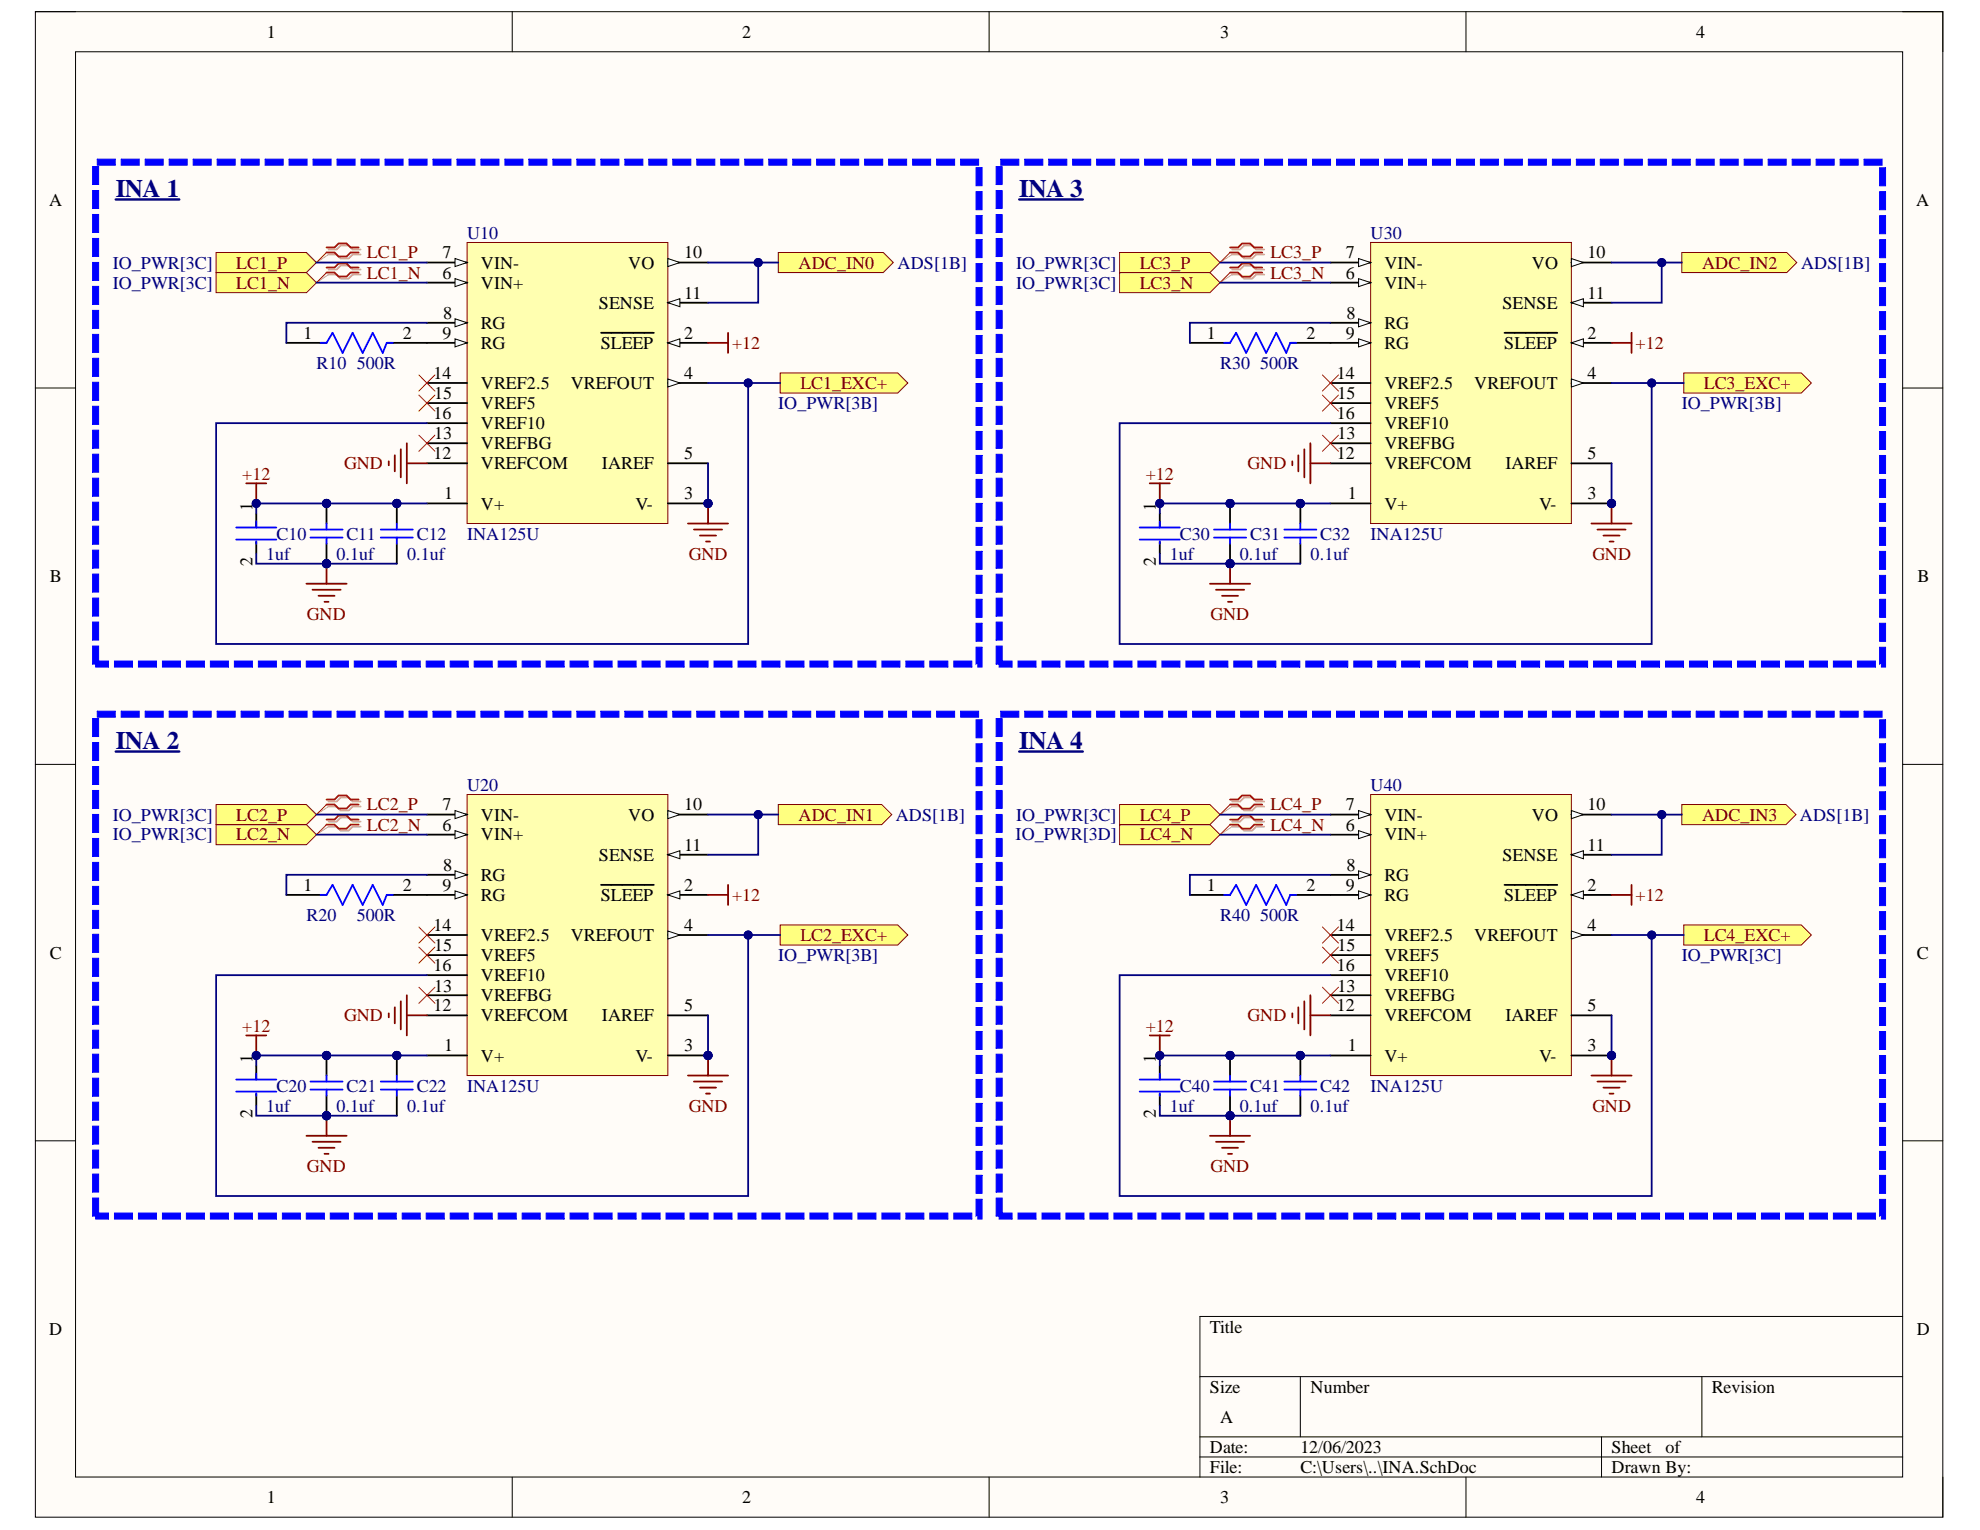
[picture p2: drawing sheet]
<svg xmlns="http://www.w3.org/2000/svg" width="279mm" height="216mm" viewBox="0 0 279 216" stroke-linecap="round" stroke-linejoin="round" font-family="sans-serif">
<defs><g id="words">
<g font-size="3.6" fill="#000080">
<text x="16.3" y="27.8">INA 1</text>
<text x="143.8" y="27.8">INA 3</text>
<text x="16.3" y="105.7">INA 2</text>
<text x="143.8" y="105.7">INA 4</text>
</g>
<g font-size="2.5">
<text x="37.6" y="5.3">1</text>
<text x="104.7" y="5.3">2</text>
<text x="172.2" y="5.3">3</text>
<text x="239.3" y="5.3">4</text>
<text x="6.9" y="29">A</text>
<text x="270.4" y="29">A</text>
<text x="62.4" y="39.3">6</text>
<text x="62.4" y="36.5">7</text>
<text x="67.9" y="40.8">VIN+</text>
<text x="67.9" y="37.9">VIN-</text>
<text x="88.7" y="37.9">VO</text>
<text x="96.5" y="36.5">10</text>
<text x="189.9" y="39.3">6</text>
<text x="189.9" y="36.5">7</text>
<text x="195.3" y="40.8">VIN+</text>
<text x="195.3" y="37.9">VIN-</text>
<text x="216.2" y="37.9">VO</text>
<text x="224" y="36.5">10</text>
<text x="42.8" y="47.8">1</text>
<text x="56.9" y="47.8">2</text>
<text x="62.4" y="47.8">9</text>
<text x="62.5" y="45">8</text>
<text x="67.9" y="46.4">RG</text>
<text x="84.5" y="43.6">SENSE</text>
<text x="96.5" y="47.8">2</text>
<text x="96.5" y="42.1">11</text>
<text x="170.3" y="47.8">1</text>
<text x="184.3" y="47.8">2</text>
<text x="189.9" y="47.8">9</text>
<text x="190" y="45">8</text>
<text x="195.3" y="46.4">RG</text>
<text x="212" y="43.6">SENSE</text>
<text x="224" y="47.8">2</text>
<text x="224" y="42.1">11</text>
<text x="61.2" y="53.5">14</text>
<text x="67.9" y="49.2">RG</text>
<text x="84.8" y="49.2">SLEEP</text>
<text x="96.5" y="53.5">4</text>
<text x="188.7" y="53.5">14</text>
<text x="195.3" y="49.2">RG</text>
<text x="212.3" y="49.2">SLEEP</text>
<text x="224" y="53.5">4</text>
<text x="61.2" y="59.1">16</text>
<text x="61.3" y="56.3">15</text>
<text x="67.9" y="54.9">VREF2.5</text>
<text x="67.9" y="57.7">VREF5</text>
<text x="80.5" y="54.9">VREFOUT</text>
<text x="188.7" y="59.1">16</text>
<text x="188.7" y="56.3">15</text>
<text x="195.3" y="54.9">VREF2.5</text>
<text x="195.3" y="57.7">VREF5</text>
<text x="208" y="54.9">VREFOUT</text>
<text x="61.2" y="64.8">12</text>
<text x="61.3" y="62">13</text>
<text x="67.9" y="63.4">VREFBG</text>
<text x="67.9" y="60.6">VREF10</text>
<text x="96.5" y="64.8">5</text>
<text x="188.7" y="64.8">12</text>
<text x="188.7" y="62">13</text>
<text x="195.3" y="63.4">VREFBG</text>
<text x="195.3" y="60.6">VREF10</text>
<text x="224" y="64.8">5</text>
<text x="62.7" y="70.5">1</text>
<text x="67.9" y="71.9">V+</text>
<text x="67.9" y="66.2">VREFCOM</text>
<text x="84.9" y="66.2">IAREF</text>
<text x="89.7" y="71.9">V-</text>
<text x="96.5" y="70.5">3</text>
<text x="190.2" y="70.5">1</text>
<text x="195.3" y="71.9">V+</text>
<text x="195.3" y="66.2">VREFCOM</text>
<text x="212.4" y="66.2">IAREF</text>
<text x="217.2" y="71.9">V-</text>
<text x="224" y="70.5">3</text>
<text x="35.6" y="72.2" transform="rotate(-90 35.6 72.2)">1</text>
<text x="163.1" y="72.2" transform="rotate(-90 163.1 72.2)">1</text>
<text x="7" y="82.1">B</text>
<text x="35.6" y="79.9" transform="rotate(-90 35.6 79.9)">2</text>
<text x="163.1" y="79.9" transform="rotate(-90 163.1 79.9)">2</text>
<text x="270.6" y="82.1">B</text>
<text x="62.4" y="117.2">6</text>
<text x="62.4" y="114.4">7</text>
<text x="67.9" y="118.6">VIN+</text>
<text x="67.9" y="115.8">VIN-</text>
<text x="88.7" y="115.8">VO</text>
<text x="96.5" y="114.4">10</text>
<text x="189.9" y="117.2">6</text>
<text x="189.9" y="114.4">7</text>
<text x="195.3" y="118.6">VIN+</text>
<text x="195.3" y="115.8">VIN-</text>
<text x="216.2" y="115.8">VO</text>
<text x="224" y="114.4">10</text>
<text x="42.8" y="125.7">1</text>
<text x="56.9" y="125.7">2</text>
<text x="62.4" y="125.7">9</text>
<text x="62.5" y="122.9">8</text>
<text x="67.9" y="124.3">RG</text>
<text x="84.5" y="121.5">SENSE</text>
<text x="96.5" y="125.7">2</text>
<text x="96.5" y="120">11</text>
<text x="170.3" y="125.7">1</text>
<text x="184.3" y="125.7">2</text>
<text x="189.9" y="125.7">9</text>
<text x="190" y="122.9">8</text>
<text x="195.3" y="124.3">RG</text>
<text x="212" y="121.5">SENSE</text>
<text x="224" y="125.7">2</text>
<text x="224" y="120">11</text>
<text x="61.2" y="131.4">14</text>
<text x="67.9" y="127.1">RG</text>
<text x="84.8" y="127.1">SLEEP</text>
<text x="96.5" y="131.4">4</text>
<text x="188.7" y="131.4">14</text>
<text x="195.3" y="127.1">RG</text>
<text x="212.3" y="127.1">SLEEP</text>
<text x="224" y="131.4">4</text>
<text x="7" y="135.3">C</text>
<text x="61.2" y="137">16</text>
<text x="61.3" y="134.2">15</text>
<text x="67.9" y="132.8">VREF2.5</text>
<text x="67.9" y="135.6">VREF5</text>
<text x="80.5" y="132.8">VREFOUT</text>
<text x="188.7" y="137">16</text>
<text x="188.7" y="134.2">15</text>
<text x="195.3" y="132.8">VREF2.5</text>
<text x="195.3" y="135.6">VREF5</text>
<text x="208" y="132.8">VREFOUT</text>
<text x="270.5" y="135.3">C</text>
<text x="61.2" y="142.7">12</text>
<text x="61.3" y="139.9">13</text>
<text x="67.9" y="141.3">VREFBG</text>
<text x="67.9" y="138.5">VREF10</text>
<text x="96.5" y="142.7">5</text>
<text x="188.7" y="142.7">12</text>
<text x="188.7" y="139.9">13</text>
<text x="195.3" y="141.3">VREFBG</text>
<text x="195.3" y="138.5">VREF10</text>
<text x="224" y="142.7">5</text>
<text x="62.7" y="148.4">1</text>
<text x="67.9" y="149.8">V+</text>
<text x="67.9" y="144.1">VREFCOM</text>
<text x="84.9" y="144.1">IAREF</text>
<text x="89.7" y="149.8">V-</text>
<text x="96.5" y="148.4">3</text>
<text x="190.2" y="148.4">1</text>
<text x="195.3" y="149.8">V+</text>
<text x="195.3" y="144.1">VREFCOM</text>
<text x="212.4" y="144.1">IAREF</text>
<text x="217.2" y="149.8">V-</text>
<text x="224" y="148.4">3</text>
<text x="35.6" y="150.1" transform="rotate(-90 35.6 150.1)">1</text>
<text x="163.1" y="150.1" transform="rotate(-90 163.1 150.1)">1</text>
<text x="35.6" y="157.8" transform="rotate(-90 35.6 157.8)">2</text>
<text x="163.1" y="157.8" transform="rotate(-90 163.1 157.8)">2</text>
<text x="6.9" y="188.4">D</text>
<text x="170.7" y="188">Title</text>
<text x="270.5" y="188.4">D</text>
<text x="170.7" y="196.5">Size</text>
<text x="184.9" y="196.5">Number</text>
<text x="241.5" y="196.5">Revision</text>
<text x="172.2" y="200.8">A</text>
<text x="170.7" y="205">Date:</text>
<text x="170.7" y="207.8">File:</text>
<text x="183.5" y="205">12/06/2023</text>
<text x="183.5" y="207.8">C:\Users\..\INA.SchDoc</text>
<text x="227.4" y="205">Sheet</text>
<text x="227.4" y="207.8">Drawn By:</text>
<text x="235" y="205">of</text>
<text x="37.6" y="212.1">1</text>
<text x="104.7" y="212.1">2</text>
<text x="172.2" y="212.1">3</text>
<text x="239.3" y="212.1">4</text>
</g>
<g font-size="2.5" fill="#000080">
<text x="65.9" y="33.7">U10</text>
<text x="193.4" y="33.7">U30</text>
<text x="15.9" y="40.8">IO_PWR[3C]</text>
<text x="15.9" y="37.9">IO_PWR[3C]</text>
<text x="126.6" y="37.9">ADS[1B]</text>
<text x="143.4" y="40.8">IO_PWR[3C]</text>
<text x="143.4" y="37.9">IO_PWR[3C]</text>
<text x="254.1" y="37.9">ADS[1B]</text>
<text x="44.7" y="52">R10</text>
<text x="50.3" y="52">500R</text>
<text x="172.2" y="52">R30</text>
<text x="177.8" y="52">500R</text>
<text x="109.8" y="57.7">IO_PWR[3B]</text>
<text x="237.3" y="57.7">IO_PWR[3B]</text>
<text x="39" y="76.1">C10</text>
<text x="48.9" y="76.1">C11</text>
<text x="58.8" y="76.1">C12</text>
<text x="65.9" y="76.1">INA125U</text>
<text x="166.5" y="76.1">C30</text>
<text x="176.4" y="76.1">C31</text>
<text x="186.3" y="76.1">C32</text>
<text x="193.4" y="76.1">INA125U</text>
<text x="37.6" y="79">1uf</text>
<text x="47.5" y="79">0.1uf</text>
<text x="57.4" y="79">0.1uf</text>
<text x="165.1" y="79">1uf</text>
<text x="175" y="79">0.1uf</text>
<text x="184.9" y="79">0.1uf</text>
<text x="65.9" y="111.6">U20</text>
<text x="193.4" y="111.6">U40</text>
<text x="15.9" y="118.6">IO_PWR[3C]</text>
<text x="15.9" y="115.8">IO_PWR[3C]</text>
<text x="126.4" y="115.8">ADS[1B]</text>
<text x="143.3" y="118.6">IO_PWR[3D]</text>
<text x="143.4" y="115.8">IO_PWR[3C]</text>
<text x="254" y="115.8">ADS[1B]</text>
<text x="43.2" y="129.9">R20</text>
<text x="50.3" y="129.9">500R</text>
<text x="172.2" y="129.9">R40</text>
<text x="177.8" y="129.9">500R</text>
<text x="109.8" y="135.6">IO_PWR[3B]</text>
<text x="237.3" y="135.6">IO_PWR[3C]</text>
<text x="39" y="154">C20</text>
<text x="48.9" y="154">C21</text>
<text x="58.8" y="154">C22</text>
<text x="65.9" y="154">INA125U</text>
<text x="166.5" y="154">C40</text>
<text x="176.4" y="154">C41</text>
<text x="186.3" y="154">C42</text>
<text x="193.4" y="154">INA125U</text>
<text x="37.6" y="156.9">1uf</text>
<text x="47.5" y="156.9">0.1uf</text>
<text x="57.4" y="156.9">0.1uf</text>
<text x="165.1" y="156.9">1uf</text>
<text x="175" y="156.9">0.1uf</text>
<text x="184.9" y="156.9">0.1uf</text>
</g>
<g font-size="2.5" fill="#800000">
<text x="33.3" y="40.8">LC1_N</text>
<text x="33.3" y="37.9">LC1_P</text>
<text x="51.8" y="36.5">LC1_P</text>
<text x="51.8" y="39.3">LC1_N</text>
<text x="112.7" y="37.9">ADC_IN0</text>
<text x="160.8" y="40.8">LC3_N</text>
<text x="160.8" y="37.9">LC3_P</text>
<text x="179.3" y="36.5">LC3_P</text>
<text x="179.3" y="39.3">LC3_N</text>
<text x="240.2" y="37.9">ADC_IN2</text>
<text x="103.3" y="49.2">+12</text>
<text x="230.8" y="49.2">+12</text>
<text x="112.9" y="54.9">LC1_EXC+</text>
<text x="240.4" y="54.9">LC3_EXC+</text>
<text x="34.2" y="67.7">+12</text>
<text x="48.6" y="66.2">GND</text>
<text x="161.7" y="67.7">+12</text>
<text x="176.1" y="66.2">GND</text>
<text x="97.2" y="79">GND</text>
<text x="224.7" y="79">GND</text>
<text x="43.3" y="87.5">GND</text>
<text x="170.8" y="87.5">GND</text>
<text x="33.3" y="118.6">LC2_N</text>
<text x="33.3" y="115.8">LC2_P</text>
<text x="51.8" y="114.4">LC2_P</text>
<text x="51.8" y="117.2">LC2_N</text>
<text x="112.7" y="115.8">ADC_IN1</text>
<text x="160.8" y="118.6">LC4_N</text>
<text x="160.8" y="115.8">LC4_P</text>
<text x="179.3" y="114.4">LC4_P</text>
<text x="179.3" y="117.2">LC4_N</text>
<text x="240.2" y="115.8">ADC_IN3</text>
<text x="103.3" y="127.1">+12</text>
<text x="230.8" y="127.1">+12</text>
<text x="112.9" y="132.8">LC2_EXC+</text>
<text x="240.4" y="132.8">LC4_EXC+</text>
<text x="34.2" y="145.6">+12</text>
<text x="48.6" y="144.1">GND</text>
<text x="161.7" y="145.6">+12</text>
<text x="176.1" y="144.1">GND</text>
<text x="97.2" y="156.9">GND</text>
<text x="224.7" y="156.9">GND</text>
<text x="43.3" y="165.4">GND</text>
<text x="170.8" y="165.4">GND</text>
</g>
</g></defs>
<path d="M5 1.6h269.2v212.5h-269.2z" fill-rule="evenodd" fill="#fffcf8"/>
<path d="M5 1.6h269.2v212.5h-269.2z" fill="none" stroke="#000" stroke-width=".14"/>
<path d="M10.7 7.3h257.8v201.1h-257.8z" fill-rule="evenodd" fill="#fffcf8"/>
<g fill="none" stroke="#000" stroke-width=".14">
<path d="M5 1.6h5.7M10.7 7.3h257.8v201.1h-257.8zM72.3 1.6v5.7M139.6 1.6v5.7M206.9 1.6v5.7M268.5 1.6h5.7v5.7M5 54.8h5.7M268.5 54.8h5.7M5 107.9h5.7M268.5 107.9h5.7M5 161h5.7M268.5 161h5.7"/>
<path d="M169.3 194.3h99.2M183.5 194.3v8.5M240.2 194.3v8.5M268.5 185.8h-99.2v22.6M72.3 208.4v5.7M139.6 208.4v5.7M169.3 202.8h99.2M169.3 205.6h99.2M206.9 208.4v5.7M226 202.8v5.6M274.2 208.4v5.7"/>
</g>
<circle cx="99.9" cy="71" r=".57" fill="#000080"/>
<circle cx="99.9" cy="71" r=".57" fill="none" stroke="#000080" stroke-width=".14"/>
<path d="M65.9 34.2h28.3v39.7h-28.3z" fill-rule="evenodd" fill="#ffffb0"/>
<path d="M65.9 34.2h28.3v39.7h-28.3z" fill="none" stroke="#800000" stroke-width=".14"/>
<path d="M94.2 48.4h5.7M60.2 71h5.7" fill="none" stroke="#000" stroke-width=".25"/>
<path d="M94.2 48.4l1.7-.6v1.1z" fill="#f8fcff"/>
<path d="M94.2 48.4l1.7-.6v1.1z" fill="none" stroke="#000" stroke-width=".14"/>
<path d="M84.8 47h7.5M94.2 71h5.7" fill="none" stroke="#000" stroke-width=".25"/>
<circle cx="99.9" cy="71" r=".57" fill="#000080"/>
<circle cx="99.9" cy="71" r=".57" fill="none" stroke="#000080" stroke-width=".14"/>
<path d="M94.2 54h5.7" fill="none" stroke="#000" stroke-width=".25"/>
<path d="M94.2 53.5l1.7 .5-1.7 .6z" fill="#f8fcff"/>
<path d="M94.2 53.5l1.7 .5-1.7 .6z" fill="none" stroke="#000" stroke-width=".14"/>
<path d="M60.2 39.9h5.7M94.2 65.4h5.7" fill="none" stroke="#000" stroke-width=".25"/>
<path d="M64.2 39.3l1.7 .6-1.7 .5z" fill="#f8fcff"/>
<path d="M64.2 39.3l1.7 .6-1.7 .5z" fill="none" stroke="#000" stroke-width=".14"/>
<path d="M60.2 37h5.7" fill="none" stroke="#000" stroke-width=".25"/>
<path d="M64.2 36.5l1.7 .5-1.7 .6z" fill="#f8fcff"/>
<path d="M64.2 36.5l1.7 .5-1.7 .6z" fill="none" stroke="#000" stroke-width=".14"/>
<path d="M60.2 45.5h5.7" fill="none" stroke="#000" stroke-width=".25"/>
<path d="M64.2 45l1.7 .5-1.7 .6z" fill="#f8fcff"/>
<path d="M64.2 45l1.7 .5-1.7 .6z" fill="none" stroke="#000" stroke-width=".14"/>
<path d="M60.2 48.4h5.7" fill="none" stroke="#000" stroke-width=".25"/>
<path d="M64.2 47.8l1.7 .6-1.7 .5z" fill="#f8fcff"/>
<path d="M64.2 47.8l1.7 .6-1.7 .5z" fill="none" stroke="#000" stroke-width=".14"/>
<path d="M94.2 37h5.7" fill="none" stroke="#000" stroke-width=".25"/>
<path d="M94.2 36.5l1.7 .5-1.7 .6z" fill="#f8fcff"/>
<path d="M94.2 36.5l1.7 .5-1.7 .6z" fill="none" stroke="#000" stroke-width=".14"/>
<path d="M94.2 42.7h5.7" fill="none" stroke="#000" stroke-width=".25"/>
<path d="M94.2 42.7l1.7-.6v1.2z" fill="#f8fcff"/>
<path d="M94.2 42.7l1.7-.6v1.2z" fill="none" stroke="#000" stroke-width=".14"/>
<path d="M40.4 48.4h5.7M54.6 48.4h5.6M60.2 54h5.7M60.2 56.9h5.7M60.2 59.7h5.7M60.2 65.4h5.7M60.2 62.5h5.7" fill="none" stroke="#000" stroke-width=".25"/>
<path d="M45.2 48.4h.9l.8-1.4 1.4 2.8 1.5-2.8 1.4 2.8 1.4-2.8 1.4 2.8 .6-1.4h.8" fill="none" stroke="#00f" stroke-width=".25"/>
<circle cx="56" cy="71" r=".57" fill="#000080"/>
<circle cx="56" cy="71" r=".57" fill="none" stroke="#000080" stroke-width=".14"/>
<path d="M56 71v2.9M56 76.7v2.8" fill="none" stroke="#000" stroke-width=".25"/>
<circle cx="56" cy="71" r=".57" fill="#000080"/>
<circle cx="56" cy="71" r=".57" fill="none" stroke="#000080" stroke-width=".14"/>
<path d="M53.7 74.7h4.6M53.7 75.9h4.6M56 73.9v.8M56 75.9v.8" fill="none" stroke="#00f" stroke-width=".25"/>
<circle cx="46.1" cy="79.5" r=".57" fill="#000080"/>
<circle cx="46.1" cy="79.5" r=".57" fill="none" stroke="#000080" stroke-width=".14"/>
<circle cx="46.1" cy="71" r=".57" fill="#000080"/>
<circle cx="46.1" cy="71" r=".57" fill="none" stroke="#000080" stroke-width=".14"/>
<path d="M46.1 76.7v2.8" fill="none" stroke="#000" stroke-width=".25"/>
<circle cx="46.1" cy="79.5" r=".57" fill="#000080"/>
<circle cx="46.1" cy="79.5" r=".57" fill="none" stroke="#000080" stroke-width=".14"/>
<path d="M46.1 71v2.9" fill="none" stroke="#000" stroke-width=".25"/>
<circle cx="46.1" cy="71" r=".57" fill="#000080"/>
<circle cx="46.1" cy="71" r=".57" fill="none" stroke="#000080" stroke-width=".14"/>
<path d="M43.8 74.7h4.5M43.8 75.9h4.5M46.1 73.9v.8M46.1 75.9v.8" fill="none" stroke="#00f" stroke-width=".25"/>
<path d="M46.1 79.5v2.9M43.2 82.4h5.7M44.1 83.2h4M44.9 84.1h2.3M45.8 84.9h.6" fill="none" stroke="#800000" stroke-width=".25"/>
<circle cx="46.1" cy="79.5" r=".57" fill="#000080"/>
<circle cx="46.1" cy="79.5" r=".57" fill="none" stroke="#000080" stroke-width=".14"/>
<path d="M36.2 72.5v1.9M36.2 76.4v1.7" fill="none" stroke="#000" stroke-width=".25"/>
<path d="M33.3 74.4h5.7M33.3 76.1h5.7M36.2 73.6v.8M36.2 76.4v.3" fill="none" stroke="#00f" stroke-width=".25"/>
<path d="M97.1 73.9h5.6M97.9 74.7h4M98.8 75.6h2.2M99.6 76.4h.6M99.9 71v2.9" fill="none" stroke="#800000" stroke-width=".25"/>
<circle cx="99.9" cy="71" r=".57" fill="#000080"/>
<circle cx="99.9" cy="71" r=".57" fill="none" stroke="#000080" stroke-width=".14"/>
<path d="M34.7 68.2h2.9M36.2 68.2v2.8M54.9 65.1v.6M55.7 64.2v2.3M56.6 63.4v4M57.4 62.5v5.7M57.4 65.4h2.8" fill="none" stroke="#800000" stroke-width=".25"/>
<circle cx="36.2" cy="71" r=".57" fill="#000080"/>
<circle cx="36.2" cy="71" r=".57" fill="none" stroke="#000080" stroke-width=".14"/>
<path d="M99.9 48.4h2.8M102.7 47v2.8" fill="none" stroke="#800000" stroke-width=".25"/>
<path d="M30.5 38.5h12.7l1.5 1.4-1.5 1.4h-12.7z" fill-rule="evenodd" fill="#ffff80"/>
<path d="M30.5 38.5h12.7l1.5 1.4-1.5 1.4h-12.7z" fill="none" stroke="#800000" stroke-width=".14"/>
<path d="M30.5 35.6h12.7l1.5 1.4-1.5 1.5h-12.7z" fill-rule="evenodd" fill="#ffff80"/>
<path d="M30.5 35.6h12.7l1.5 1.4-1.5 1.5h-12.7z" fill="none" stroke="#800000" stroke-width=".14"/>
<path d="M109.8 35.6h14.8l1.5 1.4-1.5 1.5h-14.8z" fill-rule="evenodd" fill="#ffff80"/>
<path d="M109.8 35.6h14.8l1.5 1.4-1.5 1.5h-14.8z" fill="none" stroke="#800000" stroke-width=".14"/>
<path d="M46.1 35.6l-1.4 1.4M46.1 38.5l-1.4 1.4M59.1 52.9l2.3 2.3M59.1 55.7l2.3 2.3M61.4 52.9l-2.3 2.3M61.4 55.7l-2.3 2.3M59.1 61.4l2.3 2.3M61.4 61.4l-2.3 2.3" fill="none" stroke="#f00" stroke-width=".14"/>
<path d="M46.4 35.2h1.1l.6-.6h1.1l.6 .6h1.1M46.4 35.9h1.1l.6 .6h1.1l.6-.6h1.1M46.4 38h1.1l.6-.5h1.1l.6 .5h1.1M46.4 38.7h1.1l.6 .6h1.1l.6-.6h1.1" fill="none" stroke="#d0a19e" stroke-width=".25"/>
<path d="M46.4 35.9l-1.7 1.1M46.4 38.7l-1.7 1.2" fill="none" stroke="#d0a19e" stroke-width=".14"/>
<path d="M46.1 34.9h1.1l.6-.5h1.1l.6 .5h1.1M46.1 35.6h1.1l.6 .6h1.1l.6-.6h1.1M46.1 37.8h1.1l.6-.6h1.1l.6 .6h1.1M46.1 38.5h1.1l.6 .5h1.1l.6-.5h1.1" fill="none" stroke="#f00" stroke-width=".25"/>
<path d="M110.1 52.6h16.6l1.4 1.4-1.4 1.5h-16.6z" fill-rule="evenodd" fill="#ffff80"/>
<path d="M110.1 52.6h16.6l1.4 1.4-1.4 1.5h-16.6z" fill="none" stroke="#800000" stroke-width=".14"/>
<circle cx="99.9" cy="148.9" r=".57" fill="#000080"/>
<circle cx="99.9" cy="148.9" r=".57" fill="none" stroke="#000080" stroke-width=".14"/>
<path d="M65.9 112.1h28.3v39.7h-28.3z" fill-rule="evenodd" fill="#ffffb0"/>
<path d="M65.9 112.1h28.3v39.7h-28.3z" fill="none" stroke="#800000" stroke-width=".14"/>
<path d="M94.2 126.3h5.7M60.2 148.9h5.7" fill="none" stroke="#000" stroke-width=".25"/>
<path d="M94.2 126.3l1.7-.6v1.1z" fill="#f8fcff"/>
<path d="M94.2 126.3l1.7-.6v1.1z" fill="none" stroke="#000" stroke-width=".14"/>
<path d="M84.8 124.9h7.5M94.2 148.9h5.7" fill="none" stroke="#000" stroke-width=".25"/>
<circle cx="99.9" cy="148.9" r=".57" fill="#000080"/>
<circle cx="99.9" cy="148.9" r=".57" fill="none" stroke="#000080" stroke-width=".14"/>
<path d="M94.2 131.9h5.7" fill="none" stroke="#000" stroke-width=".25"/>
<path d="M94.2 131.4l1.7 .5-1.7 .6z" fill="#f8fcff"/>
<path d="M94.2 131.4l1.7 .5-1.7 .6z" fill="none" stroke="#000" stroke-width=".14"/>
<path d="M60.2 117.8h5.7M94.2 143.3h5.7" fill="none" stroke="#000" stroke-width=".25"/>
<path d="M64.2 117.2l1.7 .6-1.7 .5z" fill="#f8fcff"/>
<path d="M64.2 117.2l1.7 .6-1.7 .5z" fill="none" stroke="#000" stroke-width=".14"/>
<path d="M60.2 114.9h5.7" fill="none" stroke="#000" stroke-width=".25"/>
<path d="M64.2 114.4l1.7 .5-1.7 .6z" fill="#f8fcff"/>
<path d="M64.2 114.4l1.7 .5-1.7 .6z" fill="none" stroke="#000" stroke-width=".14"/>
<path d="M60.2 123.4h5.7" fill="none" stroke="#000" stroke-width=".25"/>
<path d="M64.2 122.9l1.7 .5-1.7 .6z" fill="#f8fcff"/>
<path d="M64.2 122.9l1.7 .5-1.7 .6z" fill="none" stroke="#000" stroke-width=".14"/>
<path d="M60.2 126.3h5.7" fill="none" stroke="#000" stroke-width=".25"/>
<path d="M64.2 125.7l1.7 .6-1.7 .5z" fill="#f8fcff"/>
<path d="M64.2 125.7l1.7 .6-1.7 .5z" fill="none" stroke="#000" stroke-width=".14"/>
<path d="M94.2 114.9h5.7" fill="none" stroke="#000" stroke-width=".25"/>
<path d="M94.2 114.4l1.7 .5-1.7 .6z" fill="#f8fcff"/>
<path d="M94.2 114.4l1.7 .5-1.7 .6z" fill="none" stroke="#000" stroke-width=".14"/>
<path d="M94.2 120.6h5.7" fill="none" stroke="#000" stroke-width=".25"/>
<path d="M94.2 120.6l1.7-.6v1.2z" fill="#f8fcff"/>
<path d="M94.2 120.6l1.7-.6v1.2z" fill="none" stroke="#000" stroke-width=".14"/>
<path d="M40.4 126.3h5.7M54.6 126.3h5.6M60.2 131.9h5.7M60.2 134.8h5.7M60.2 137.6h5.7M60.2 143.3h5.7M60.2 140.4h5.7" fill="none" stroke="#000" stroke-width=".25"/>
<path d="M45.2 126.3h.9l.8-1.4 1.4 2.8 1.5-2.8 1.4 2.8 1.4-2.8 1.4 2.8 .6-1.4h.8" fill="none" stroke="#00f" stroke-width=".25"/>
<circle cx="56" cy="148.9" r=".57" fill="#000080"/>
<circle cx="56" cy="148.9" r=".57" fill="none" stroke="#000080" stroke-width=".14"/>
<path d="M56 148.9v2.9M56 154.6v2.8" fill="none" stroke="#000" stroke-width=".25"/>
<circle cx="56" cy="148.9" r=".57" fill="#000080"/>
<circle cx="56" cy="148.9" r=".57" fill="none" stroke="#000080" stroke-width=".14"/>
<path d="M53.7 152.6h4.6M53.7 153.8h4.6M56 151.8v.8M56 153.8v.8" fill="none" stroke="#00f" stroke-width=".25"/>
<circle cx="46.1" cy="157.4" r=".57" fill="#000080"/>
<circle cx="46.1" cy="157.4" r=".57" fill="none" stroke="#000080" stroke-width=".14"/>
<circle cx="46.1" cy="148.9" r=".57" fill="#000080"/>
<circle cx="46.1" cy="148.9" r=".57" fill="none" stroke="#000080" stroke-width=".14"/>
<path d="M46.1 154.6v2.8" fill="none" stroke="#000" stroke-width=".25"/>
<circle cx="46.1" cy="157.4" r=".57" fill="#000080"/>
<circle cx="46.1" cy="157.4" r=".57" fill="none" stroke="#000080" stroke-width=".14"/>
<path d="M46.1 148.9v2.9" fill="none" stroke="#000" stroke-width=".25"/>
<circle cx="46.1" cy="148.9" r=".57" fill="#000080"/>
<circle cx="46.1" cy="148.9" r=".57" fill="none" stroke="#000080" stroke-width=".14"/>
<path d="M43.8 152.6h4.5M43.8 153.8h4.5M46.1 151.8v.8M46.1 153.8v.8" fill="none" stroke="#00f" stroke-width=".25"/>
<path d="M46.1 157.4v2.9M43.2 160.3h5.7M44.1 161.1h4M44.9 162h2.3M45.8 162.8h.6" fill="none" stroke="#800000" stroke-width=".25"/>
<circle cx="46.1" cy="157.4" r=".57" fill="#000080"/>
<circle cx="46.1" cy="157.4" r=".57" fill="none" stroke="#000080" stroke-width=".14"/>
<path d="M36.2 150.4v1.9M36.2 154.3v1.7" fill="none" stroke="#000" stroke-width=".25"/>
<path d="M33.3 152.3h5.7M33.3 154h5.7M36.2 151.5v.8M36.2 154.3v.3" fill="none" stroke="#00f" stroke-width=".25"/>
<path d="M97.1 151.8h5.6M97.9 152.6h4M98.8 153.5h2.2M99.6 154.3h.6M99.9 148.9v2.9" fill="none" stroke="#800000" stroke-width=".25"/>
<circle cx="99.9" cy="148.9" r=".57" fill="#000080"/>
<circle cx="99.9" cy="148.9" r=".57" fill="none" stroke="#000080" stroke-width=".14"/>
<path d="M34.7 146.1h2.9M36.2 146.1v2.8M54.9 143v.6M55.7 142.1v2.3M56.6 141.3v4M57.4 140.4v5.7M57.4 143.3h2.8" fill="none" stroke="#800000" stroke-width=".25"/>
<circle cx="36.2" cy="148.9" r=".57" fill="#000080"/>
<circle cx="36.2" cy="148.9" r=".57" fill="none" stroke="#000080" stroke-width=".14"/>
<path d="M99.9 126.3h2.8M102.7 124.9v2.8" fill="none" stroke="#800000" stroke-width=".25"/>
<path d="M30.5 116.4h12.7l1.5 1.4-1.5 1.4h-12.7z" fill-rule="evenodd" fill="#ffff80"/>
<path d="M30.5 116.4h12.7l1.5 1.4-1.5 1.4h-12.7z" fill="none" stroke="#800000" stroke-width=".14"/>
<path d="M30.5 113.5h12.7l1.5 1.4-1.5 1.5h-12.7z" fill-rule="evenodd" fill="#ffff80"/>
<path d="M30.5 113.5h12.7l1.5 1.4-1.5 1.5h-12.7z" fill="none" stroke="#800000" stroke-width=".14"/>
<path d="M109.8 113.5h14.6l1.4 1.4-1.4 1.5h-14.6z" fill-rule="evenodd" fill="#ffff80"/>
<path d="M109.8 113.5h14.6l1.4 1.4-1.4 1.5h-14.6z" fill="none" stroke="#800000" stroke-width=".14"/>
<path d="M46.1 113.5l-1.4 1.4M46.1 116.4l-1.4 1.4M59.1 130.8l2.3 2.3M59.1 133.6l2.3 2.3M59.1 139.3l2.3 2.3M61.4 130.8l-2.3 2.3M61.4 133.6l-2.3 2.3M61.4 139.3l-2.3 2.3" fill="none" stroke="#f00" stroke-width=".14"/>
<path d="M46.4 113.1h1.1l.6-.6h1.1l.6 .6h1.1M46.4 113.8h1.1l.6 .6h1.1l.6-.6h1.1M46.4 115.9h1.1l.6-.5h1.1l.6 .5h1.1M46.4 116.6h1.1l.6 .6h1.1l.6-.6h1.1" fill="none" stroke="#d0a19e" stroke-width=".25"/>
<path d="M46.4 113.8l-1.7 1.1M46.4 116.6l-1.7 1.2" fill="none" stroke="#d0a19e" stroke-width=".14"/>
<path d="M46.1 112.8h1.1l.6-.5h1.1l.6 .5h1.1M46.1 113.5h1.1l.6 .6h1.1l.6-.6h1.1M46.1 115.7h1.1l.6-.6h1.1l.6 .6h1.1M46.1 116.4h1.1l.6 .5h1.1l.6-.5h1.1" fill="none" stroke="#f00" stroke-width=".25"/>
<path d="M110.1 130.5h16.6l1.4 1.4-1.4 1.5h-16.6z" fill-rule="evenodd" fill="#ffff80"/>
<path d="M110.1 130.5h16.6l1.4 1.4-1.4 1.5h-16.6z" fill="none" stroke="#800000" stroke-width=".14"/>
<circle cx="227.4" cy="71" r=".57" fill="#000080"/>
<circle cx="227.4" cy="71" r=".57" fill="none" stroke="#000080" stroke-width=".14"/>
<path d="M193.4 34.2h28.3v39.7h-28.3z" fill-rule="evenodd" fill="#ffffb0"/>
<path d="M193.4 34.2h28.3v39.7h-28.3z" fill="none" stroke="#800000" stroke-width=".14"/>
<path d="M221.7 48.4h5.7M187.7 71h5.7" fill="none" stroke="#000" stroke-width=".25"/>
<path d="M221.7 48.4l1.7-.6v1.2z" fill="#f8fcff"/>
<path d="M221.7 48.4l1.7-.6v1.2z" fill="none" stroke="#000" stroke-width=".14"/>
<path d="M212.3 47h7.5M221.7 71h5.7" fill="none" stroke="#000" stroke-width=".25"/>
<circle cx="227.4" cy="71" r=".57" fill="#000080"/>
<circle cx="227.4" cy="71" r=".57" fill="none" stroke="#000080" stroke-width=".14"/>
<path d="M221.7 54h5.7" fill="none" stroke="#000" stroke-width=".25"/>
<path d="M221.7 53.5l1.7 .5-1.7 .6z" fill="#f8fcff"/>
<path d="M221.7 53.5l1.7 .5-1.7 .6z" fill="none" stroke="#000" stroke-width=".14"/>
<path d="M187.7 39.9h5.7M221.7 65.4h5.7" fill="none" stroke="#000" stroke-width=".25"/>
<path d="M191.7 39.3l1.7 .6-1.7 .6z" fill="#f8fcff"/>
<path d="M191.7 39.3l1.7 .6-1.7 .6z" fill="none" stroke="#000" stroke-width=".14"/>
<path d="M187.7 37h5.7" fill="none" stroke="#000" stroke-width=".25"/>
<path d="M191.7 36.5l1.7 .5-1.7 .6z" fill="#f8fcff"/>
<path d="M191.7 36.5l1.7 .5-1.7 .6z" fill="none" stroke="#000" stroke-width=".14"/>
<path d="M187.7 45.5h5.7" fill="none" stroke="#000" stroke-width=".25"/>
<path d="M191.7 45l1.7 .5-1.7 .6z" fill="#f8fcff"/>
<path d="M191.7 45l1.7 .5-1.7 .6z" fill="none" stroke="#000" stroke-width=".14"/>
<path d="M187.7 48.4h5.7" fill="none" stroke="#000" stroke-width=".25"/>
<path d="M191.7 47.8l1.7 .6-1.7 .6z" fill="#f8fcff"/>
<path d="M191.7 47.8l1.7 .6-1.7 .6z" fill="none" stroke="#000" stroke-width=".14"/>
<path d="M221.7 37h5.7" fill="none" stroke="#000" stroke-width=".25"/>
<path d="M221.7 36.5l1.7 .5-1.7 .6z" fill="#f8fcff"/>
<path d="M221.7 36.5l1.7 .5-1.7 .6z" fill="none" stroke="#000" stroke-width=".14"/>
<path d="M221.7 42.7h5.7" fill="none" stroke="#000" stroke-width=".25"/>
<path d="M221.7 42.7l1.7-.5v1.1z" fill="#f8fcff"/>
<path d="M221.7 42.7l1.7-.5v1.1z" fill="none" stroke="#000" stroke-width=".14"/>
<path d="M167.9 48.4h5.7M182.1 48.4h5.6M187.7 54h5.7M187.7 56.9h5.7M187.7 59.7h5.7M187.7 65.4h5.7M187.7 62.5h5.7" fill="none" stroke="#000" stroke-width=".25"/>
<path d="M172.7 48.4h.9l.8-1.4 1.4 2.8 1.5-2.8 1.4 2.8 1.4-2.8 1.4 2.8 .6-1.4h.8" fill="none" stroke="#00f" stroke-width=".25"/>
<circle cx="183.5" cy="71" r=".57" fill="#000080"/>
<circle cx="183.5" cy="71" r=".57" fill="none" stroke="#000080" stroke-width=".14"/>
<path d="M183.5 71v2.9M183.5 76.7v2.8" fill="none" stroke="#000" stroke-width=".25"/>
<circle cx="183.5" cy="71" r=".57" fill="#000080"/>
<circle cx="183.5" cy="71" r=".57" fill="none" stroke="#000080" stroke-width=".14"/>
<path d="M181.2 74.7h4.6M181.2 75.9h4.6M183.5 73.9v.8M183.5 75.9v.8" fill="none" stroke="#00f" stroke-width=".25"/>
<circle cx="173.6" cy="79.5" r=".57" fill="#000080"/>
<circle cx="173.6" cy="79.5" r=".57" fill="none" stroke="#000080" stroke-width=".14"/>
<circle cx="173.6" cy="71" r=".57" fill="#000080"/>
<circle cx="173.6" cy="71" r=".57" fill="none" stroke="#000080" stroke-width=".14"/>
<path d="M173.6 76.7v2.8" fill="none" stroke="#000" stroke-width=".25"/>
<circle cx="173.6" cy="79.5" r=".57" fill="#000080"/>
<circle cx="173.6" cy="79.5" r=".57" fill="none" stroke="#000080" stroke-width=".14"/>
<path d="M173.6 71v2.9" fill="none" stroke="#000" stroke-width=".25"/>
<circle cx="173.6" cy="71" r=".57" fill="#000080"/>
<circle cx="173.6" cy="71" r=".57" fill="none" stroke="#000080" stroke-width=".14"/>
<path d="M171.3 74.7h4.5M171.3 75.9h4.5M173.6 73.9v.8M173.6 75.9v.8" fill="none" stroke="#00f" stroke-width=".25"/>
<path d="M173.6 79.5v2.9M170.7 82.4h5.7M171.6 83.2h4M172.4 84.1h2.3M173.3 84.9h.6" fill="none" stroke="#800000" stroke-width=".25"/>
<circle cx="173.6" cy="79.5" r=".57" fill="#000080"/>
<circle cx="173.6" cy="79.5" r=".57" fill="none" stroke="#000080" stroke-width=".14"/>
<path d="M163.7 72.5v1.9M163.7 76.4v1.7" fill="none" stroke="#000" stroke-width=".25"/>
<path d="M160.8 74.4h5.7M160.8 76.1h5.7M163.7 73.6v.8M163.7 76.4v.3" fill="none" stroke="#00f" stroke-width=".25"/>
<path d="M224.6 73.9h5.6M225.4 74.7h4M226.3 75.6h2.2M227.1 76.4h.6M227.4 71v2.9" fill="none" stroke="#800000" stroke-width=".25"/>
<circle cx="227.4" cy="71" r=".57" fill="#000080"/>
<circle cx="227.4" cy="71" r=".57" fill="none" stroke="#000080" stroke-width=".14"/>
<path d="M162.2 68.2h2.9M163.7 68.2v2.8M182.4 65.1v.6M183.2 64.2v2.3M184.1 63.4v4M184.9 62.5v5.7M184.9 65.4h2.8" fill="none" stroke="#800000" stroke-width=".25"/>
<circle cx="163.7" cy="71" r=".57" fill="#000080"/>
<circle cx="163.7" cy="71" r=".57" fill="none" stroke="#000080" stroke-width=".14"/>
<path d="M227.4 48.4h2.8M230.2 47v2.8" fill="none" stroke="#800000" stroke-width=".25"/>
<path d="M158 38.5h12.7l1.5 1.4-1.5 1.4h-12.7z" fill-rule="evenodd" fill="#ffff80"/>
<path d="M158 38.5h12.7l1.5 1.4-1.5 1.4h-12.7z" fill="none" stroke="#800000" stroke-width=".14"/>
<path d="M158 35.6h12.7l1.5 1.4-1.5 1.5h-12.7z" fill-rule="evenodd" fill="#ffff80"/>
<path d="M158 35.6h12.7l1.5 1.4-1.5 1.5h-12.7z" fill="none" stroke="#800000" stroke-width=".14"/>
<path d="M237.3 35.6h14.8l1.4 1.4-1.4 1.5h-14.8z" fill-rule="evenodd" fill="#ffff80"/>
<path d="M237.3 35.6h14.8l1.4 1.4-1.4 1.5h-14.8z" fill="none" stroke="#800000" stroke-width=".14"/>
<path d="M173.6 35.6l-1.4 1.4M173.6 38.5l-1.4 1.4M186.6 52.9l2.3 2.3M186.6 55.8l2.3 2.2M188.9 52.9l-2.3 2.3M188.9 55.8l-2.3 2.2M186.6 61.4l2.3 2.3M188.9 61.4l-2.3 2.3" fill="none" stroke="#f00" stroke-width=".14"/>
<path d="M173.9 35.2h1.1l.6-.6h1.1l.6 .6h1.1M173.9 35.9h1.1l.6 .6h1.1l.6-.6h1.1M173.9 38h1.1l.6-.5h1.1l.6 .5h1.1M173.9 38.7h1.1l.6 .6h1.1l.6-.6h1.1" fill="none" stroke="#d0a19e" stroke-width=".25"/>
<path d="M173.9 35.9l-1.7 1.1M173.9 38.7l-1.7 1.2" fill="none" stroke="#d0a19e" stroke-width=".14"/>
<path d="M173.6 34.9h1.1l.6-.5h1.1l.6 .5h1.1M173.6 35.6h1.1l.6 .6h1.1l.6-.6h1.1M173.6 37.8h1.1l.6-.6h1.1l.6 .6h1.1M173.6 38.5h1.1l.6 .5h1.1l.6-.5h1.1" fill="none" stroke="#f00" stroke-width=".25"/>
<path d="M237.6 52.6h16.6l1.4 1.4-1.4 1.5h-16.6z" fill-rule="evenodd" fill="#ffff80"/>
<path d="M237.6 52.6h16.6l1.4 1.4-1.4 1.5h-16.6z" fill="none" stroke="#800000" stroke-width=".14"/>
<circle cx="227.4" cy="148.9" r=".57" fill="#000080"/>
<circle cx="227.4" cy="148.9" r=".57" fill="none" stroke="#000080" stroke-width=".14"/>
<path d="M193.4 112.1h28.3v39.7h-28.3z" fill-rule="evenodd" fill="#ffffb0"/>
<path d="M193.4 112.1h28.3v39.7h-28.3z" fill="none" stroke="#800000" stroke-width=".14"/>
<path d="M221.7 126.3h5.7M187.7 148.9h5.7" fill="none" stroke="#000" stroke-width=".25"/>
<path d="M221.7 126.3l1.7-.6v1.1z" fill="#f8fcff"/>
<path d="M221.7 126.3l1.7-.6v1.1z" fill="none" stroke="#000" stroke-width=".14"/>
<path d="M212.3 124.9h7.5M221.7 148.9h5.7" fill="none" stroke="#000" stroke-width=".25"/>
<circle cx="227.4" cy="148.9" r=".57" fill="#000080"/>
<circle cx="227.4" cy="148.9" r=".57" fill="none" stroke="#000080" stroke-width=".14"/>
<path d="M221.7 131.9h5.7" fill="none" stroke="#000" stroke-width=".25"/>
<path d="M221.7 131.4l1.7 .5-1.7 .6z" fill="#f8fcff"/>
<path d="M221.7 131.4l1.7 .5-1.7 .6z" fill="none" stroke="#000" stroke-width=".14"/>
<path d="M187.7 117.8h5.7M221.7 143.3h5.7" fill="none" stroke="#000" stroke-width=".25"/>
<path d="M191.7 117.2l1.7 .6-1.7 .5z" fill="#f8fcff"/>
<path d="M191.7 117.2l1.7 .6-1.7 .5z" fill="none" stroke="#000" stroke-width=".14"/>
<path d="M187.7 114.9h5.7" fill="none" stroke="#000" stroke-width=".25"/>
<path d="M191.7 114.4l1.7 .5-1.7 .6z" fill="#f8fcff"/>
<path d="M191.7 114.4l1.7 .5-1.7 .6z" fill="none" stroke="#000" stroke-width=".14"/>
<path d="M187.7 123.5h5.7" fill="none" stroke="#000" stroke-width=".25"/>
<path d="M191.7 122.9l1.7 .6-1.7 .5z" fill="#f8fcff"/>
<path d="M191.7 122.9l1.7 .6-1.7 .5z" fill="none" stroke="#000" stroke-width=".14"/>
<path d="M187.7 126.3h5.7" fill="none" stroke="#000" stroke-width=".25"/>
<path d="M191.7 125.7l1.7 .6-1.7 .5z" fill="#f8fcff"/>
<path d="M191.7 125.7l1.7 .6-1.7 .5z" fill="none" stroke="#000" stroke-width=".14"/>
<path d="M221.7 114.9h5.7" fill="none" stroke="#000" stroke-width=".25"/>
<path d="M221.7 114.4l1.7 .5-1.7 .6z" fill="#f8fcff"/>
<path d="M221.7 114.4l1.7 .5-1.7 .6z" fill="none" stroke="#000" stroke-width=".14"/>
<path d="M221.7 120.6h5.7" fill="none" stroke="#000" stroke-width=".25"/>
<path d="M221.7 120.6l1.7-.6v1.2z" fill="#f8fcff"/>
<path d="M221.7 120.6l1.7-.6v1.2z" fill="none" stroke="#000" stroke-width=".14"/>
<path d="M167.9 126.3h5.7M182.1 126.3h5.6M187.7 131.9h5.7M187.7 134.8h5.7M187.7 137.6h5.7M187.7 143.3h5.7M187.7 140.4h5.7" fill="none" stroke="#000" stroke-width=".25"/>
<path d="M172.7 126.3h.9l.8-1.4 1.4 2.8 1.5-2.8 1.4 2.8 1.4-2.8 1.4 2.8 .6-1.4h.8" fill="none" stroke="#00f" stroke-width=".25"/>
<circle cx="183.5" cy="148.9" r=".57" fill="#000080"/>
<circle cx="183.5" cy="148.9" r=".57" fill="none" stroke="#000080" stroke-width=".14"/>
<path d="M183.5 148.9v2.9M183.5 154.6v2.8" fill="none" stroke="#000" stroke-width=".25"/>
<circle cx="183.5" cy="148.9" r=".57" fill="#000080"/>
<circle cx="183.5" cy="148.9" r=".57" fill="none" stroke="#000080" stroke-width=".14"/>
<path d="M181.2 152.6h4.6M181.2 153.8h4.6M183.5 151.8v.8M183.5 153.8v.8" fill="none" stroke="#00f" stroke-width=".25"/>
<circle cx="173.6" cy="157.4" r=".57" fill="#000080"/>
<circle cx="173.6" cy="157.4" r=".57" fill="none" stroke="#000080" stroke-width=".14"/>
<circle cx="173.6" cy="148.9" r=".57" fill="#000080"/>
<circle cx="173.6" cy="148.9" r=".57" fill="none" stroke="#000080" stroke-width=".14"/>
<path d="M173.6 154.6v2.8" fill="none" stroke="#000" stroke-width=".25"/>
<circle cx="173.6" cy="157.4" r=".57" fill="#000080"/>
<circle cx="173.6" cy="157.4" r=".57" fill="none" stroke="#000080" stroke-width=".14"/>
<path d="M173.6 148.9v2.9" fill="none" stroke="#000" stroke-width=".25"/>
<circle cx="173.6" cy="148.9" r=".57" fill="#000080"/>
<circle cx="173.6" cy="148.9" r=".57" fill="none" stroke="#000080" stroke-width=".14"/>
<path d="M171.3 152.6h4.5M171.3 153.8h4.5M173.6 151.8v.8M173.6 153.8v.8" fill="none" stroke="#00f" stroke-width=".25"/>
<path d="M173.6 157.4v2.9M170.7 160.3h5.7M171.6 161.1h4M172.4 162h2.3M173.3 162.8h.6" fill="none" stroke="#800000" stroke-width=".25"/>
<circle cx="173.6" cy="157.4" r=".57" fill="#000080"/>
<circle cx="173.6" cy="157.4" r=".57" fill="none" stroke="#000080" stroke-width=".14"/>
<path d="M163.7 150.4v1.9M163.7 154.3v1.7" fill="none" stroke="#000" stroke-width=".25"/>
<path d="M160.8 152.3h5.7M160.8 154h5.7M163.7 151.5v.8M163.7 154.3v.3" fill="none" stroke="#00f" stroke-width=".25"/>
<path d="M224.6 151.8h5.6M225.4 152.6h4M226.3 153.5h2.2M227.1 154.3h.6M227.4 148.9v2.9" fill="none" stroke="#800000" stroke-width=".25"/>
<circle cx="227.4" cy="148.9" r=".57" fill="#000080"/>
<circle cx="227.4" cy="148.9" r=".57" fill="none" stroke="#000080" stroke-width=".14"/>
<path d="M162.2 146.1h2.9M163.7 146.1v2.8M182.4 143v.6M183.2 142.1v2.3M184.1 141.3v4M184.9 140.4v5.7M184.9 143.3h2.8" fill="none" stroke="#800000" stroke-width=".25"/>
<circle cx="163.7" cy="148.9" r=".57" fill="#000080"/>
<circle cx="163.7" cy="148.9" r=".57" fill="none" stroke="#000080" stroke-width=".14"/>
<path d="M227.4 126.3h2.8M230.2 124.9v2.8" fill="none" stroke="#800000" stroke-width=".25"/>
<path d="M158 116.4h12.7l1.5 1.4-1.5 1.4h-12.7z" fill-rule="evenodd" fill="#ffff80"/>
<path d="M158 116.4h12.7l1.5 1.4-1.5 1.4h-12.7z" fill="none" stroke="#800000" stroke-width=".14"/>
<path d="M158 113.5h12.7l1.5 1.4-1.5 1.5h-12.7z" fill-rule="evenodd" fill="#ffff80"/>
<path d="M158 113.5h12.7l1.5 1.4-1.5 1.5h-12.7z" fill="none" stroke="#800000" stroke-width=".14"/>
<path d="M237.3 113.5h14.7l1.4 1.4-1.4 1.5h-14.7z" fill-rule="evenodd" fill="#ffff80"/>
<path d="M237.3 113.5h14.7l1.4 1.4-1.4 1.5h-14.7z" fill="none" stroke="#800000" stroke-width=".14"/>
<path d="M173.6 113.5l-1.4 1.4M173.6 116.4l-1.4 1.4M186.6 130.8l2.3 2.3M186.6 133.6l2.3 2.3M186.6 139.3l2.3 2.3M188.9 130.8l-2.3 2.3M188.9 133.6l-2.3 2.3M188.9 139.3l-2.3 2.3" fill="none" stroke="#f00" stroke-width=".14"/>
<path d="M173.9 113.1h1.1l.6-.6h1.1l.6 .6h1.1M173.9 113.8h1.1l.6 .6h1.1l.6-.6h1.1M173.9 115.9h1.1l.6-.5h1.1l.6 .5h1.1M173.9 116.7h1.1l.6 .5h1.1l.6-.5h1.1" fill="none" stroke="#d0a19e" stroke-width=".25"/>
<path d="M173.9 113.8l-1.7 1.1M173.9 116.7l-1.7 1.1" fill="none" stroke="#d0a19e" stroke-width=".14"/>
<path d="M173.6 112.8h1.1l.6-.5h1.1l.6 .5h1.1M173.6 113.5h1.1l.6 .6h1.1l.6-.6h1.1M173.6 115.7h1.1l.6-.6h1.1l.6 .6h1.1M173.6 116.4h1.1l.6 .5h1.1l.6-.5h1.1" fill="none" stroke="#f00" stroke-width=".25"/>
<path d="M237.6 130.5h16.6l1.4 1.4-1.4 1.5h-16.6z" fill-rule="evenodd" fill="#ffff80"/>
<path d="M237.6 130.5h16.6l1.4 1.4-1.4 1.5h-16.6z" fill="none" stroke="#800000" stroke-width=".14"/>
<path d="M46.1 79.5h9.9" fill="none" stroke="#000080" stroke-width=".25"/>
<circle cx="46.1" cy="79.5" r=".57" fill="#000080"/>
<circle cx="46.1" cy="79.5" r=".57" fill="none" stroke="#000080" stroke-width=".14"/>
<path d="M46.1 71h-9.9v1.5" fill="none" stroke="#000080" stroke-width=".25"/>
<circle cx="46.1" cy="71" r=".57" fill="#000080"/>
<circle cx="46.1" cy="71" r=".57" fill="none" stroke="#000080" stroke-width=".14"/>
<circle cx="36.2" cy="71" r=".57" fill="#000080"/>
<circle cx="36.2" cy="71" r=".57" fill="none" stroke="#000080" stroke-width=".14"/>
<path d="M36.2 78.1v1.4h9.9" fill="none" stroke="#000080" stroke-width=".25"/>
<circle cx="46.1" cy="79.5" r=".57" fill="#000080"/>
<circle cx="46.1" cy="79.5" r=".57" fill="none" stroke="#000080" stroke-width=".14"/>
<path d="M46.1 71h9.9" fill="none" stroke="#000080" stroke-width=".25"/>
<circle cx="46.1" cy="71" r=".57" fill="#000080"/>
<circle cx="46.1" cy="71" r=".57" fill="none" stroke="#000080" stroke-width=".14"/>
<circle cx="56" cy="71" r=".57" fill="#000080"/>
<circle cx="56" cy="71" r=".57" fill="none" stroke="#000080" stroke-width=".14"/>
<path d="M56 71h4.2" fill="none" stroke="#000080" stroke-width=".25"/>
<circle cx="56" cy="71" r=".57" fill="#000080"/>
<circle cx="56" cy="71" r=".57" fill="none" stroke="#000080" stroke-width=".14"/>
<path d="M60.2 45.5h-19.8v2.9M99.9 65.4v5.6" fill="none" stroke="#000080" stroke-width=".25"/>
<circle cx="99.9" cy="71" r=".57" fill="#000080"/>
<circle cx="99.9" cy="71" r=".57" fill="none" stroke="#000080" stroke-width=".14"/>
<path d="M99.9 54h5.7v36.9h-75.1v-31.2h29.7" fill="none" stroke="#000080" stroke-width=".25"/>
<circle cx="105.6" cy="54" r=".57" fill="#000080"/>
<circle cx="105.6" cy="54" r=".57" fill="none" stroke="#000080" stroke-width=".14"/>
<path d="M99.9 37h7.1v5.7h-7.1" fill="none" stroke="#000080" stroke-width=".25"/>
<circle cx="107" cy="37" r=".57" fill="#000080"/>
<circle cx="107" cy="37" r=".57" fill="none" stroke="#000080" stroke-width=".14"/>
<path d="M107 37h2.8" fill="none" stroke="#000080" stroke-width=".25"/>
<circle cx="107" cy="37" r=".57" fill="#000080"/>
<circle cx="107" cy="37" r=".57" fill="none" stroke="#000080" stroke-width=".14"/>
<path d="M44.7 37h15.5M44.7 39.9h15.5M105.6 54h4.5" fill="none" stroke="#000080" stroke-width=".25"/>
<circle cx="105.6" cy="54" r=".57" fill="#000080"/>
<circle cx="105.6" cy="54" r=".57" fill="none" stroke="#000080" stroke-width=".14"/>
<path d="M46.1 157.4h9.9" fill="none" stroke="#000080" stroke-width=".25"/>
<circle cx="46.1" cy="157.4" r=".57" fill="#000080"/>
<circle cx="46.1" cy="157.4" r=".57" fill="none" stroke="#000080" stroke-width=".14"/>
<path d="M46.1 148.9h-9.9v1.5" fill="none" stroke="#000080" stroke-width=".25"/>
<circle cx="46.1" cy="148.9" r=".57" fill="#000080"/>
<circle cx="46.1" cy="148.9" r=".57" fill="none" stroke="#000080" stroke-width=".14"/>
<circle cx="36.2" cy="148.9" r=".57" fill="#000080"/>
<circle cx="36.2" cy="148.9" r=".57" fill="none" stroke="#000080" stroke-width=".14"/>
<path d="M36.2 156v1.4h9.9" fill="none" stroke="#000080" stroke-width=".25"/>
<circle cx="46.1" cy="157.4" r=".57" fill="#000080"/>
<circle cx="46.1" cy="157.4" r=".57" fill="none" stroke="#000080" stroke-width=".14"/>
<path d="M46.1 148.9h9.9" fill="none" stroke="#000080" stroke-width=".25"/>
<circle cx="46.1" cy="148.9" r=".57" fill="#000080"/>
<circle cx="46.1" cy="148.9" r=".57" fill="none" stroke="#000080" stroke-width=".14"/>
<circle cx="56" cy="148.9" r=".57" fill="#000080"/>
<circle cx="56" cy="148.9" r=".57" fill="none" stroke="#000080" stroke-width=".14"/>
<path d="M56 148.9h4.2" fill="none" stroke="#000080" stroke-width=".25"/>
<circle cx="56" cy="148.9" r=".57" fill="#000080"/>
<circle cx="56" cy="148.9" r=".57" fill="none" stroke="#000080" stroke-width=".14"/>
<path d="M60.2 123.4h-19.8v2.9M99.9 143.3v5.6" fill="none" stroke="#000080" stroke-width=".25"/>
<circle cx="99.9" cy="148.9" r=".57" fill="#000080"/>
<circle cx="99.9" cy="148.9" r=".57" fill="none" stroke="#000080" stroke-width=".14"/>
<path d="M99.9 131.9h5.7v36.9h-75.1v-31.2h29.7" fill="none" stroke="#000080" stroke-width=".25"/>
<circle cx="105.6" cy="131.9" r=".57" fill="#000080"/>
<circle cx="105.6" cy="131.9" r=".57" fill="none" stroke="#000080" stroke-width=".14"/>
<path d="M99.9 114.9h7.1v5.7h-7.1" fill="none" stroke="#000080" stroke-width=".25"/>
<circle cx="107" cy="114.9" r=".57" fill="#000080"/>
<circle cx="107" cy="114.9" r=".57" fill="none" stroke="#000080" stroke-width=".14"/>
<path d="M107 114.9h2.8" fill="none" stroke="#000080" stroke-width=".25"/>
<circle cx="107" cy="114.9" r=".57" fill="#000080"/>
<circle cx="107" cy="114.9" r=".57" fill="none" stroke="#000080" stroke-width=".14"/>
<path d="M44.7 114.9h15.5M44.7 117.8h15.5M105.6 131.9h4.5" fill="none" stroke="#000080" stroke-width=".25"/>
<circle cx="105.6" cy="131.9" r=".57" fill="#000080"/>
<circle cx="105.6" cy="131.9" r=".57" fill="none" stroke="#000080" stroke-width=".14"/>
<path d="M173.6 79.5h9.9" fill="none" stroke="#000080" stroke-width=".25"/>
<circle cx="173.6" cy="79.5" r=".57" fill="#000080"/>
<circle cx="173.6" cy="79.5" r=".57" fill="none" stroke="#000080" stroke-width=".14"/>
<path d="M173.6 71h-9.9v1.5" fill="none" stroke="#000080" stroke-width=".25"/>
<circle cx="173.6" cy="71" r=".57" fill="#000080"/>
<circle cx="173.6" cy="71" r=".57" fill="none" stroke="#000080" stroke-width=".14"/>
<circle cx="163.7" cy="71" r=".57" fill="#000080"/>
<circle cx="163.7" cy="71" r=".57" fill="none" stroke="#000080" stroke-width=".14"/>
<path d="M163.7 78.1v1.4h9.9" fill="none" stroke="#000080" stroke-width=".25"/>
<circle cx="173.6" cy="79.5" r=".57" fill="#000080"/>
<circle cx="173.6" cy="79.5" r=".57" fill="none" stroke="#000080" stroke-width=".14"/>
<path d="M173.6 71h9.9" fill="none" stroke="#000080" stroke-width=".25"/>
<circle cx="173.6" cy="71" r=".57" fill="#000080"/>
<circle cx="173.6" cy="71" r=".57" fill="none" stroke="#000080" stroke-width=".14"/>
<circle cx="183.5" cy="71" r=".57" fill="#000080"/>
<circle cx="183.5" cy="71" r=".57" fill="none" stroke="#000080" stroke-width=".14"/>
<path d="M183.5 71h4.2" fill="none" stroke="#000080" stroke-width=".25"/>
<circle cx="183.5" cy="71" r=".57" fill="#000080"/>
<circle cx="183.5" cy="71" r=".57" fill="none" stroke="#000080" stroke-width=".14"/>
<path d="M187.7 45.5h-19.8v2.9M227.4 65.4v5.6" fill="none" stroke="#000080" stroke-width=".25"/>
<circle cx="227.4" cy="71" r=".57" fill="#000080"/>
<circle cx="227.4" cy="71" r=".57" fill="none" stroke="#000080" stroke-width=".14"/>
<path d="M227.4 54h5.7v36.9h-75.1v-31.2h29.7" fill="none" stroke="#000080" stroke-width=".25"/>
<circle cx="233.1" cy="54" r=".57" fill="#000080"/>
<circle cx="233.1" cy="54" r=".57" fill="none" stroke="#000080" stroke-width=".14"/>
<path d="M227.4 37h7.1v5.7h-7.1" fill="none" stroke="#000080" stroke-width=".25"/>
<circle cx="234.5" cy="37.1" r=".57" fill="#000080"/>
<circle cx="234.5" cy="37.1" r=".57" fill="none" stroke="#000080" stroke-width=".14"/>
<path d="M234.5 37h2.8" fill="none" stroke="#000080" stroke-width=".25"/>
<circle cx="234.5" cy="37.1" r=".57" fill="#000080"/>
<circle cx="234.5" cy="37.1" r=".57" fill="none" stroke="#000080" stroke-width=".14"/>
<path d="M172.2 37h15.5M172.2 39.9h15.5M233.1 54h4.5" fill="none" stroke="#000080" stroke-width=".25"/>
<circle cx="233.1" cy="54" r=".57" fill="#000080"/>
<circle cx="233.1" cy="54" r=".57" fill="none" stroke="#000080" stroke-width=".14"/>
<path d="M173.6 157.4h9.9" fill="none" stroke="#000080" stroke-width=".25"/>
<circle cx="173.6" cy="157.4" r=".57" fill="#000080"/>
<circle cx="173.6" cy="157.4" r=".57" fill="none" stroke="#000080" stroke-width=".14"/>
<path d="M173.6 148.9h-9.9v1.5" fill="none" stroke="#000080" stroke-width=".25"/>
<circle cx="173.6" cy="148.9" r=".57" fill="#000080"/>
<circle cx="173.6" cy="148.9" r=".57" fill="none" stroke="#000080" stroke-width=".14"/>
<circle cx="163.7" cy="148.9" r=".57" fill="#000080"/>
<circle cx="163.7" cy="148.9" r=".57" fill="none" stroke="#000080" stroke-width=".14"/>
<path d="M163.7 156v1.4h9.9" fill="none" stroke="#000080" stroke-width=".25"/>
<circle cx="173.6" cy="157.4" r=".57" fill="#000080"/>
<circle cx="173.6" cy="157.4" r=".57" fill="none" stroke="#000080" stroke-width=".14"/>
<path d="M173.6 148.9h9.9" fill="none" stroke="#000080" stroke-width=".25"/>
<circle cx="173.6" cy="148.9" r=".57" fill="#000080"/>
<circle cx="173.6" cy="148.9" r=".57" fill="none" stroke="#000080" stroke-width=".14"/>
<circle cx="183.5" cy="148.9" r=".57" fill="#000080"/>
<circle cx="183.5" cy="148.9" r=".57" fill="none" stroke="#000080" stroke-width=".14"/>
<path d="M183.5 148.9h4.2" fill="none" stroke="#000080" stroke-width=".25"/>
<circle cx="183.5" cy="148.9" r=".57" fill="#000080"/>
<circle cx="183.5" cy="148.9" r=".57" fill="none" stroke="#000080" stroke-width=".14"/>
<path d="M187.7 123.5h-19.8v2.8M227.4 143.3v5.6" fill="none" stroke="#000080" stroke-width=".25"/>
<circle cx="227.4" cy="148.9" r=".57" fill="#000080"/>
<circle cx="227.4" cy="148.9" r=".57" fill="none" stroke="#000080" stroke-width=".14"/>
<path d="M227.4 131.9h5.7v36.9h-75.1v-31.2h29.7" fill="none" stroke="#000080" stroke-width=".25"/>
<circle cx="233.1" cy="131.9" r=".57" fill="#000080"/>
<circle cx="233.1" cy="131.9" r=".57" fill="none" stroke="#000080" stroke-width=".14"/>
<path d="M227.4 114.9h7.1v5.7h-7.1" fill="none" stroke="#000080" stroke-width=".25"/>
<circle cx="234.5" cy="114.9" r=".57" fill="#000080"/>
<circle cx="234.5" cy="114.9" r=".57" fill="none" stroke="#000080" stroke-width=".14"/>
<path d="M234.5 114.9h2.8" fill="none" stroke="#000080" stroke-width=".25"/>
<circle cx="234.5" cy="114.9" r=".57" fill="#000080"/>
<circle cx="234.5" cy="114.9" r=".57" fill="none" stroke="#000080" stroke-width=".14"/>
<path d="M172.2 114.9h15.5M172.2 117.8h15.5M233.1 131.9h4.5" fill="none" stroke="#000080" stroke-width=".25"/>
<circle cx="233.1" cy="131.9" r=".57" fill="#000080"/>
<circle cx="233.1" cy="131.9" r=".57" fill="none" stroke="#000080" stroke-width=".14"/>
<g fill="#00f" stroke="#00f" stroke-width=".14">
<path d="M13.1 91.2h.8v2.5h-.8zM13.1 87.8h.8v2.5h-.8zM13.1 84.4h.8v2.5h-.8zM13.1 81h.8v2.6h-.8zM13.1 77.6h.8v2.6h-.8zM13.1 74.2h.8v2.6h-.8zM13.1 70.9h.8v2.5h-.8zM13.1 67.5h.8v2.5h-.8zM13.1 64.1h.8v2.5h-.8zM13.1 60.7h.8v2.6h-.8zM13.1 57.3h.8v2.6h-.8zM13.1 53.9h.8v2.6h-.8zM13.1 50.6h.8v2.5h-.8zM13.1 47.2h.8v2.5h-.8zM13.1 43.8h.8v2.5h-.8zM13.1 40.4h.8v2.6h-.8zM13.1 37h.8v2.6h-.8zM13.1 33.6h.8v2.6h-.8zM13.1 30.3h.8v2.5h-.8zM13.1 26.9h.8v2.5h-.8zM13.1 23.5h.8v2.5h-.8zM13.7 22.5h2.6v.8h-2.6zM17.1 22.5h2.5v.8h-2.5zM20.5 22.5h2.5v.8h-2.5zM23.9 22.5h2.5v.8h-2.5zM27.3 22.5h2.5v.8h-2.5zM30.6 22.5h2.6v.8h-2.6zM34 22.5h2.6v.8h-2.6zM37.4 22.5h2.6v.8h-2.6zM40.8 22.5h2.5v.8h-2.5zM44.2 22.5h2.5v.8h-2.5zM47.6 22.5h2.5v.8h-2.5zM51 22.5h2.5v.8h-2.5zM54.3 22.5h2.6v.8h-2.6zM57.7 22.5h2.6v.8h-2.6zM61.1 22.5h2.5v.8h-2.5zM64.5 22.5h2.5v.8h-2.5zM67.9 22.5h2.5v.8h-2.5zM71.3 22.5h2.5v.8h-2.5zM74.6 22.5h2.6v.8h-2.6zM78 22.5h2.6v.8h-2.6zM81.4 22.5h2.5v.8h-2.5zM84.8 22.5h2.5v.8h-2.5zM88.2 22.5h2.5v.8h-2.5zM91.6 22.5h2.5v.8h-2.5zM94.9 22.5h2.6v.8h-2.6zM98.3 22.5h2.6v.8h-2.6zM101.7 22.5h2.6v.8h-2.6zM105.1 22.5h2.5v.8h-2.5zM108.5 22.5h2.5v.8h-2.5zM111.9 22.5h2.5v.8h-2.5zM115.2 22.5h2.6v.8h-2.6zM118.6 22.5h2.6v.8h-2.6zM122 22.5h2.6v.8h-2.6zM125.4 22.5h2.5v.8h-2.5zM128.8 22.5h2.5v.8h-2.5zM132.2 22.5h2.5v.8h-2.5zM135.6 22.5h2.5v.8h-2.5zM137.7 23.7h.9v2.5h-.9zM137.7 27.1h.9v2.5h-.9zM137.7 30.4h.9v2.6h-.9zM137.7 33.8h.9v2.6h-.9zM137.7 37.2h.9v2.5h-.9zM137.7 40.6h.9v2.5h-.9zM137.7 44h.9v2.5h-.9zM137.7 47.4h.9v2.5h-.9zM137.7 50.7h.9v2.6h-.9zM137.7 54.1h.9v2.6h-.9zM137.7 57.5h.9v2.5h-.9zM137.7 60.9h.9v2.5h-.9zM137.7 64.3h.9v2.5h-.9zM137.7 67.7h.9v2.5h-.9zM137.7 71h.9v2.6h-.9zM137.7 74.4h.9v2.6h-.9zM137.7 77.8h.9v2.5h-.9zM137.7 81.2h.9v2.5h-.9zM137.7 84.6h.9v2.5h-.9zM137.7 88h.9v2.5h-.9zM137.7 91.3h.9v2.8h-.6v-.8h.2l-.5 .4zM134.6 93.3h2.5v.8h-2.5zM131.2 93.3h2.6v.8h-2.6zM127.8 93.3h2.6v.8h-2.6zM124.4 93.3h2.6v.8h-2.6zM121.1 93.3h2.5v.8h-2.5zM117.7 93.3h2.5v.8h-2.5zM114.3 93.3h2.5v.8h-2.5zM110.9 93.3h2.5v.8h-2.5zM107.5 93.3h2.6v.8h-2.6zM104.1 93.3h2.6v.8h-2.6zM100.8 93.3h2.5v.8h-2.5zM97.4 93.3h2.5v.8h-2.5zM94 93.3h2.5v.8h-2.5zM90.6 93.3h2.5v.8h-2.5zM87.2 93.3h2.6v.8h-2.6zM83.8 93.3h2.6v.8h-2.6zM80.5 93.3h2.5v.8h-2.5zM77.1 93.3h2.5v.8h-2.5zM73.7 93.3h2.5v.8h-2.5zM70.3 93.3h2.5v.8h-2.5zM66.9 93.3h2.6v.8h-2.6zM63.5 93.3h2.6v.8h-2.6zM60.1 93.3h2.6v.8h-2.6zM56.8 93.3h2.5v.8h-2.5zM53.4 93.3h2.5v.8h-2.5zM50 93.3h2.5v.8h-2.5zM46.6 93.3h2.5v.8h-2.5zM43.2 93.3h2.6v.8h-2.6zM39.8 93.3h2.6v.8h-2.6zM36.5 93.3h2.5v.8h-2.5zM33.1 93.3h2.5v.8h-2.5zM29.7 93.3h2.5v.8h-2.5zM26.3 93.3h2.5v.8h-2.5zM22.9 93.3h2.6v.8h-2.6zM19.5 93.3h2.6v.8h-2.6zM16.2 93.3h2.5v.8h-2.5zM13.5 93.3h1.8v.8h-1.8z"/>
<path d="M140.6 91.2h.8v2.5h-.8zM140.6 87.8h.8v2.5h-.8zM140.6 84.4h.8v2.5h-.8zM140.6 81h.8v2.6h-.8zM140.6 77.6h.8v2.6h-.8zM140.6 74.3h.8v2.5h-.8zM140.6 70.9h.8v2.5h-.8zM140.6 67.5h.8v2.5h-.8zM140.6 64.1h.8v2.5h-.8zM140.6 60.7h.8v2.6h-.8zM140.6 57.3h.8v2.6h-.8zM140.6 54h.8v2.5h-.8zM140.6 50.6h.8v2.5h-.8zM140.6 47.2h.8v2.5h-.8zM140.6 43.8h.8v2.5h-.8zM140.6 40.4h.8v2.6h-.8zM140.6 37h.8v2.6h-.8zM140.6 33.7h.8v2.5h-.8zM140.6 30.3h.8v2.5h-.8zM140.6 26.9h.8v2.5h-.8zM140.6 23.5h.8v2.5h-.8zM141.2 22.5h2.6v.8h-2.6zM144.6 22.5h2.5v.8h-2.5zM148 22.5h2.5v.8h-2.5zM151.4 22.5h2.5v.8h-2.5zM154.8 22.5h2.5v.8h-2.5zM158.1 22.5h2.6v.8h-2.6zM161.5 22.5h2.6v.8h-2.6zM164.9 22.5h2.5v.8h-2.5zM168.3 22.5h2.5v.8h-2.5zM171.7 22.5h2.5v.8h-2.5zM175.1 22.5h2.5v.8h-2.5zM178.4 22.5h2.6v.8h-2.6zM181.8 22.5h2.6v.8h-2.6zM185.2 22.5h2.6v.8h-2.6zM188.6 22.5h2.5v.8h-2.5zM192 22.5h2.5v.8h-2.5zM195.4 22.5h2.5v.8h-2.5zM198.8 22.5h2.5v.8h-2.5zM202.1 22.5h2.6v.8h-2.6zM205.5 22.5h2.6v.8h-2.6zM208.9 22.5h2.5v.8h-2.5zM212.3 22.5h2.5v.8h-2.5zM215.7 22.5h2.5v.8h-2.5zM219.1 22.5h2.5v.8h-2.5zM222.4 22.5h2.6v.8h-2.6zM225.8 22.5h2.6v.8h-2.6zM229.2 22.5h2.5v.8h-2.5zM232.6 22.5h2.5v.8h-2.5zM236 22.5h2.5v.8h-2.5zM239.4 22.5h2.5v.8h-2.5zM242.7 22.5h2.6v.8h-2.6zM246.1 22.5h2.6v.8h-2.6zM249.5 22.5h2.6v.8h-2.6zM252.9 22.5h2.5v.8h-2.5zM256.3 22.5h2.5v.8h-2.5zM259.7 22.5h2.5v.8h-2.5zM263 22.5h2.6v.8h-2.6zM265.2 23.7h.9v2.5h-.9zM265.2 27.1h.9v2.5h-.9zM265.2 30.4h.9v2.6h-.9zM265.2 33.8h.9v2.6h-.9zM265.2 37.2h.9v2.5h-.9zM265.2 40.6h.9v2.5h-.9zM265.2 44h.9v2.5h-.9zM265.2 47.4h.9v2.5h-.9zM265.2 50.7h.9v2.6h-.9zM265.2 54.1h.9v2.6h-.9zM265.2 57.5h.9v2.5h-.9zM265.2 60.9h.9v2.5h-.9zM265.2 64.3h.9v2.5h-.9zM265.2 67.7h.9v2.5h-.9zM265.2 71h.9v2.6h-.9zM265.2 74.4h.9v2.6h-.9zM265.2 77.8h.9v2.5h-.9zM265.2 81.2h.9v2.5h-.9zM265.2 84.6h.9v2.5h-.9zM265.2 88h.9v2.5h-.9zM265.2 91.3h.9v2.8h-.6v-.8h.2l-.5 .4zM262.1 93.3h2.5v.8h-2.5zM258.7 93.3h2.6v.8h-2.6zM255.3 93.3h2.6v.8h-2.6zM251.9 93.3h2.6v.8h-2.6zM248.6 93.3h2.5v.8h-2.5zM245.2 93.3h2.5v.8h-2.5zM241.8 93.3h2.5v.8h-2.5zM238.4 93.3h2.5v.8h-2.5zM235 93.3h2.6v.8h-2.6zM231.6 93.3h2.6v.8h-2.6zM228.3 93.3h2.5v.8h-2.5zM224.9 93.3h2.5v.8h-2.5zM221.5 93.3h2.5v.8h-2.5zM218.1 93.3h2.5v.8h-2.5zM214.7 93.3h2.6v.8h-2.6zM211.3 93.3h2.6v.8h-2.6zM208 93.3h2.5v.8h-2.5zM204.6 93.3h2.5v.8h-2.5zM201.2 93.3h2.5v.8h-2.5zM197.8 93.3h2.5v.8h-2.5zM194.4 93.3h2.6v.8h-2.6zM191 93.3h2.6v.8h-2.6zM187.6 93.3h2.6v.8h-2.6zM184.3 93.3h2.5v.8h-2.5zM180.9 93.3h2.5v.8h-2.5zM177.5 93.3h2.5v.8h-2.5zM174.1 93.3h2.5v.8h-2.5zM170.7 93.3h2.6v.8h-2.6zM167.3 93.3h2.6v.8h-2.6zM164 93.3h2.5v.8h-2.5zM160.6 93.3h2.5v.8h-2.5zM157.2 93.3h2.5v.8h-2.5zM153.8 93.3h2.5v.8h-2.5zM150.4 93.3h2.6v.8h-2.6zM147 93.3h2.6v.8h-2.6zM143.7 93.3h2.5v.8h-2.5zM141 93.3h1.8v.8h-1.8z"/>
<path d="M13.1 169.1h.8v2.5h-.8zM13.1 165.7h.8v2.5h-.8zM13.1 162.3h.8v2.5h-.8zM13.1 158.9h.8v2.5h-.8zM13.1 155.5h.8v2.6h-.8zM13.1 152.1h.8v2.6h-.8zM13.1 148.8h.8v2.5h-.8zM13.1 145.4h.8v2.5h-.8zM13.1 142h.8v2.5h-.8zM13.1 138.6h.8v2.5h-.8zM13.1 135.2h.8v2.6h-.8zM13.1 131.8h.8v2.6h-.8zM13.1 128.5h.8v2.5h-.8zM13.1 125.1h.8v2.5h-.8zM13.1 121.7h.8v2.5h-.8zM13.1 118.3h.8v2.5h-.8zM13.1 114.9h.8v2.6h-.8zM13.1 111.5h.8v2.6h-.8zM13.1 108.2h.8v2.5h-.8zM13.1 104.8h.8v2.5h-.8zM13.1 101.4h.8v2.5h-.8zM13.7 100.4h2.6v.8h-2.6zM17.1 100.4h2.5v.8h-2.5zM20.5 100.4h2.5v.8h-2.5zM23.9 100.4h2.5v.8h-2.5zM27.3 100.4h2.5v.8h-2.5zM30.6 100.4h2.6v.8h-2.6zM34 100.4h2.6v.8h-2.6zM37.4 100.4h2.6v.8h-2.6zM40.8 100.4h2.5v.8h-2.5zM44.2 100.4h2.5v.8h-2.5zM47.6 100.4h2.5v.8h-2.5zM51 100.4h2.5v.8h-2.5zM54.3 100.4h2.6v.8h-2.6zM57.7 100.4h2.6v.8h-2.6zM61.1 100.4h2.5v.8h-2.5zM64.5 100.4h2.5v.8h-2.5zM67.9 100.4h2.5v.8h-2.5zM71.3 100.4h2.5v.8h-2.5zM74.6 100.4h2.6v.8h-2.6zM78 100.4h2.6v.8h-2.6zM81.4 100.4h2.5v.8h-2.5zM84.8 100.4h2.5v.8h-2.5zM88.2 100.4h2.5v.8h-2.5zM91.6 100.4h2.5v.8h-2.5zM94.9 100.4h2.6v.8h-2.6zM98.3 100.4h2.6v.8h-2.6zM101.7 100.4h2.6v.8h-2.6zM105.1 100.4h2.5v.8h-2.5zM108.5 100.4h2.5v.8h-2.5zM111.9 100.4h2.5v.8h-2.5zM115.2 100.4h2.6v.8h-2.6zM118.6 100.4h2.6v.8h-2.6zM122 100.4h2.6v.8h-2.6zM125.4 100.4h2.5v.8h-2.5zM128.8 100.4h2.5v.8h-2.5zM132.2 100.4h2.5v.8h-2.5zM135.6 100.4h2.5v.8h-2.5zM137.7 101.6h.9v2.5h-.9zM137.7 105h.9v2.5h-.9zM137.7 108.3h.9v2.6h-.9zM137.7 111.7h.9v2.6h-.9zM137.7 115.1h.9v2.5h-.9zM137.7 118.5h.9v2.5h-.9zM137.7 121.9h.9v2.5h-.9zM137.7 125.3h.9v2.5h-.9zM137.7 128.6h.9v2.6h-.9zM137.7 132h.9v2.6h-.9zM137.7 135.4h.9v2.5h-.9zM137.7 138.8h.9v2.5h-.9zM137.7 142.2h.9v2.5h-.9zM137.7 145.6h.9v2.5h-.9zM137.7 148.9h.9v2.6h-.9zM137.7 152.3h.9v2.6h-.9zM137.7 155.7h.9v2.5h-.9zM137.7 159.1h.9v2.5h-.9zM137.7 162.5h.9v2.5h-.9zM137.7 165.9h.9v2.5h-.9zM137.7 169.2h.9v2.8h-.6v-.8h.2l-.5 .4zM134.6 171.2h2.5v.8h-2.5zM131.2 171.2h2.6v.8h-2.6zM127.8 171.2h2.6v.8h-2.6zM124.4 171.2h2.6v.8h-2.6zM121.1 171.2h2.5v.8h-2.5zM117.7 171.2h2.5v.8h-2.5zM114.3 171.2h2.5v.8h-2.5zM110.9 171.2h2.5v.8h-2.5zM107.5 171.2h2.6v.8h-2.6zM104.1 171.2h2.6v.8h-2.6zM100.8 171.2h2.5v.8h-2.5zM97.4 171.2h2.5v.8h-2.5zM94 171.2h2.5v.8h-2.5zM90.6 171.2h2.5v.8h-2.5zM87.2 171.2h2.6v.8h-2.6zM83.8 171.2h2.6v.8h-2.6zM80.5 171.2h2.5v.8h-2.5zM77.1 171.2h2.5v.8h-2.5zM73.7 171.2h2.5v.8h-2.5zM70.3 171.2h2.5v.8h-2.5zM66.9 171.2h2.6v.8h-2.6zM63.5 171.2h2.6v.8h-2.6zM60.1 171.2h2.6v.8h-2.6zM56.8 171.2h2.5v.8h-2.5zM53.4 171.2h2.5v.8h-2.5zM50 171.2h2.5v.8h-2.5zM46.6 171.2h2.5v.8h-2.5zM43.2 171.2h2.6v.8h-2.6zM39.8 171.2h2.6v.8h-2.6zM36.5 171.2h2.5v.8h-2.5zM33.1 171.2h2.5v.8h-2.5zM29.7 171.2h2.5v.8h-2.5zM26.3 171.2h2.5v.8h-2.5zM22.9 171.2h2.6v.8h-2.6zM19.5 171.2h2.6v.8h-2.6zM16.2 171.2h2.5v.8h-2.5zM13.5 171.2h1.8v.8h-1.8z"/>
<path d="M140.6 169.1h.8v2.5h-.8zM140.6 165.7h.8v2.5h-.8zM140.6 162.3h.8v2.5h-.8zM140.6 158.9h.8v2.5h-.8zM140.6 155.5h.8v2.6h-.8zM140.6 152.1h.8v2.6h-.8zM140.6 148.8h.8v2.5h-.8zM140.6 145.4h.8v2.5h-.8zM140.6 142h.8v2.5h-.8zM140.6 138.6h.8v2.5h-.8zM140.6 135.2h.8v2.6h-.8zM140.6 131.8h.8v2.6h-.8zM140.6 128.5h.8v2.5h-.8zM140.6 125.1h.8v2.5h-.8zM140.6 121.7h.8v2.5h-.8zM140.6 118.3h.8v2.5h-.8zM140.6 114.9h.8v2.6h-.8zM140.6 111.5h.8v2.6h-.8zM140.6 108.2h.8v2.5h-.8zM140.6 104.8h.8v2.5h-.8zM140.6 101.4h.8v2.5h-.8zM141.2 100.4h2.6v.8h-2.6zM144.6 100.4h2.5v.8h-2.5zM148 100.4h2.5v.8h-2.5zM151.4 100.4h2.5v.8h-2.5zM154.8 100.4h2.5v.8h-2.5zM158.1 100.4h2.6v.8h-2.6zM161.5 100.4h2.6v.8h-2.6zM164.9 100.4h2.5v.8h-2.5zM168.3 100.4h2.5v.8h-2.5zM171.7 100.4h2.5v.8h-2.5zM175.1 100.4h2.5v.8h-2.5zM178.4 100.4h2.6v.8h-2.6zM181.8 100.4h2.6v.8h-2.6zM185.2 100.4h2.6v.8h-2.6zM188.6 100.4h2.5v.8h-2.5zM192 100.4h2.5v.8h-2.5zM195.4 100.4h2.5v.8h-2.5zM198.8 100.4h2.5v.8h-2.5zM202.1 100.4h2.6v.8h-2.6zM205.5 100.4h2.6v.8h-2.6zM208.9 100.4h2.5v.8h-2.5zM212.3 100.4h2.5v.8h-2.5zM215.7 100.4h2.5v.8h-2.5zM219.1 100.4h2.5v.8h-2.5zM222.4 100.4h2.6v.8h-2.6zM225.8 100.4h2.6v.8h-2.6zM229.2 100.4h2.5v.8h-2.5zM232.6 100.4h2.5v.8h-2.5zM236 100.4h2.5v.8h-2.5zM239.4 100.4h2.5v.8h-2.5zM242.7 100.4h2.6v.8h-2.6zM246.1 100.4h2.6v.8h-2.6zM249.5 100.4h2.6v.8h-2.6zM252.9 100.4h2.5v.8h-2.5zM256.3 100.4h2.5v.8h-2.5zM259.7 100.4h2.5v.8h-2.5zM263 100.4h2.6v.8h-2.6zM265.2 101.6h.9v2.5h-.9zM265.2 105h.9v2.5h-.9zM265.2 108.3h.9v2.6h-.9zM265.2 111.7h.9v2.6h-.9zM265.2 115.1h.9v2.5h-.9zM265.2 118.5h.9v2.5h-.9zM265.2 121.9h.9v2.5h-.9zM265.2 125.3h.9v2.5h-.9zM265.2 128.6h.9v2.6h-.9zM265.2 132h.9v2.6h-.9zM265.2 135.4h.9v2.5h-.9zM265.2 138.8h.9v2.5h-.9zM265.2 142.2h.9v2.5h-.9zM265.2 145.6h.9v2.5h-.9zM265.2 148.9h.9v2.6h-.9zM265.2 152.3h.9v2.6h-.9zM265.2 155.7h.9v2.5h-.9zM265.2 159.1h.9v2.5h-.9zM265.2 162.5h.9v2.5h-.9zM265.2 165.9h.9v2.5h-.9zM265.2 169.2h.9v2.8h-.6v-.8h.2l-.5 .4zM262.1 171.2h2.5v.8h-2.5zM258.7 171.2h2.6v.8h-2.6zM255.3 171.2h2.6v.8h-2.6zM251.9 171.2h2.6v.8h-2.6zM248.6 171.2h2.5v.8h-2.5zM245.2 171.2h2.5v.8h-2.5zM241.8 171.2h2.5v.8h-2.5zM238.4 171.2h2.5v.8h-2.5zM235 171.2h2.6v.8h-2.6zM231.6 171.2h2.6v.8h-2.6zM228.3 171.2h2.5v.8h-2.5zM224.9 171.2h2.5v.8h-2.5zM221.5 171.2h2.5v.8h-2.5zM218.1 171.2h2.5v.8h-2.5zM214.7 171.2h2.6v.8h-2.6zM211.3 171.2h2.6v.8h-2.6zM208 171.2h2.5v.8h-2.5zM204.6 171.2h2.5v.8h-2.5zM201.2 171.2h2.5v.8h-2.5zM197.8 171.2h2.5v.8h-2.5zM194.4 171.2h2.6v.8h-2.6zM191 171.2h2.6v.8h-2.6zM187.6 171.2h2.6v.8h-2.6zM184.3 171.2h2.5v.8h-2.5zM180.9 171.2h2.5v.8h-2.5zM177.5 171.2h2.5v.8h-2.5zM174.1 171.2h2.5v.8h-2.5zM170.7 171.2h2.6v.8h-2.6zM167.3 171.2h2.6v.8h-2.6zM164 171.2h2.5v.8h-2.5zM160.6 171.2h2.5v.8h-2.5zM157.2 171.2h2.5v.8h-2.5zM153.8 171.2h2.5v.8h-2.5zM150.4 171.2h2.6v.8h-2.6zM147 171.2h2.6v.8h-2.6zM143.7 171.2h2.5v.8h-2.5zM141 171.2h1.8v.8h-1.8z"/>
</g>
<path d="M16.3 28.2h9M143.8 28.2h9M16.3 106.1h9M143.8 106.1h9" fill="none" stroke="#000080" stroke-width=".34"/>
<use href="#words"/>
</svg>
